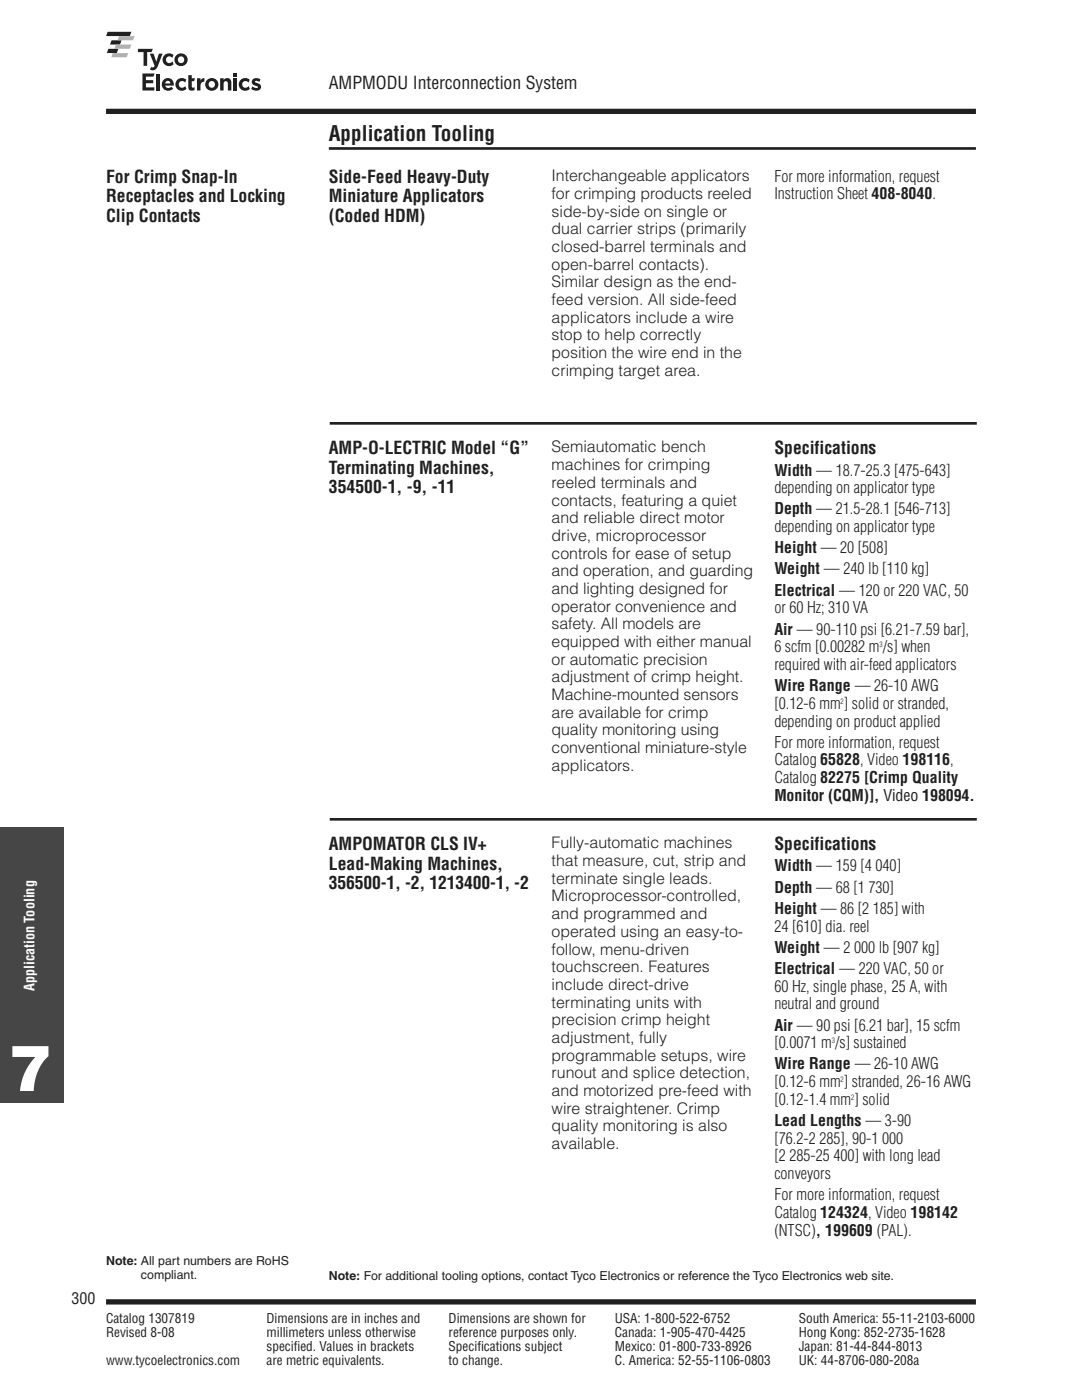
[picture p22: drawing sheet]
<svg xmlns="http://www.w3.org/2000/svg" width="216mm" height="279mm" viewBox="0 0 216 279" stroke-linecap="round" stroke-linejoin="round" font-family="sans-serif">
<defs><g id="words">
<text font-size="12.7" fill="#fff" x="1.8" y="217.7">7</text>
<text font-size="4.2" fill="#231f20" x="65.6" y="28">Application Tooling</text>
<g font-size="3.5" fill="#231f20">
<text x="65.6" y="17.9">AMPMODU Interconnection System</text>
<text x="21.2" y="36.5">For Crimp Snap-In</text>
<text x="21.2" y="40.4">Receptacles and Locking</text>
<text x="65.6" y="36.5">Side-Feed Heavy-Duty</text>
<text x="65.6" y="40.4">Miniature Applicators</text>
<text x="21.2" y="44.3">Clip Contacts</text>
<text x="65.6" y="44.3">(Coded HDM)</text>
<text x="65.6" y="90.7">AMP-O-LECTRIC Model “G”</text>
<text x="65.6" y="94.5">Terminating Machines,</text>
<text x="154.5" y="90.7">Specifications</text>
<text x="65.6" y="98.4">354500-1, -9, -11</text>
<text x="65.6" y="169.7">AMPOMATOR CLS IV+</text>
<text x="65.6" y="173.6">Lead-Making Machines,</text>
<text x="154.5" y="169.7">Specifications</text>
<text x="65.6" y="177.4">356500-1, -2, 1213400-1, -2</text>
</g>
<g font-size="3.2" fill="#231f20">
<text x="110.1" y="36.2">Interchangeable applicators</text>
<text x="110.1" y="39.7">for crimping products reeled</text>
<text x="154.5" y="36.2">For more information, request</text>
<text x="154.5" y="39.8">Instruction Sheet 408-8040.</text>
<text x="110.1" y="43.2">side-by-side on single or</text>
<text x="110.1" y="46.7">dual carrier strips (primarily</text>
<text x="110.1" y="50.3">closed-barrel terminals and</text>
<text x="110.1" y="53.8">open-barrel contacts).</text>
<text x="110.1" y="57.3">Similar design as the end-</text>
<text x="110.1" y="60.8">feed version. All side-feed</text>
<text x="110.1" y="64.4">applicators include a wire</text>
<text x="110.1" y="67.9">stop to help correctly</text>
<text x="110.1" y="71.4">position the wire end in the</text>
<text x="110.1" y="75">crimping target area.</text>
<text x="110.1" y="90.3">Semiautomatic bench</text>
<text x="110.1" y="93.8">machines for crimping</text>
<text x="154.5" y="94.9">Width — 18.7-25.3 [475-643]</text>
<text x="110.1" y="97.4">reeled terminals and</text>
<text x="110.1" y="100.9">contacts, featuring a quiet</text>
<text x="154.5" y="98.4">depending on applicator type</text>
<text x="110.1" y="104.4">and reliable direct motor</text>
<text x="110.1" y="107.9">drive, microprocessor</text>
<text x="154.5" y="102.7">Depth — 21.5-28.1 [546-713]</text>
<text x="154.5" y="106.2">depending on applicator type</text>
<text x="110.1" y="111.5">controls for ease of setup</text>
<text x="154.5" y="110.4">Height — 20 [508]</text>
<text x="110.1" y="115">and operation, and guarding</text>
<text x="110.1" y="118.5">and lighting designed for</text>
<text x="154.5" y="114.7">Weight — 240 lb [110 kg]</text>
<text x="154.5" y="118.9">Electrical — 120 or 220 VAC, 50</text>
<text x="110.1" y="122.1">operator convenience and</text>
<text x="110.1" y="125.6">safety. All models are</text>
<text x="154.5" y="122.4">or 60 Hz; 310 VA</text>
<text x="110.1" y="129.1">equipped with either manual</text>
<text x="154.5" y="126.6">Air — 90-110 psi [6.21-7.59 bar],</text>
<text x="154.5" y="130.2">6 scfm [0.00282 m /s] when</text>
<text x="110.1" y="132.6">or automatic precision</text>
<text x="110.1" y="136.2">adjustment of crimp height.</text>
<text x="154.5" y="133.7">required with air-feed applicators</text>
<text x="154.5" y="137.9">Wire Range — 26-10 AWG</text>
<text x="110.1" y="139.7">Machine-mounted sensors</text>
<text x="110.1" y="143.2">are available for crimp</text>
<text x="154.5" y="141.5">[0.12-6 mm ] solid or stranded,</text>
<text x="110.1" y="146.7">quality monitoring using</text>
<text x="154.5" y="145">depending on product applied</text>
<text x="154.5" y="149.2">For more information, request</text>
<text x="110.1" y="150.3">conventional miniature-style</text>
<text x="110.1" y="153.8">applicators.</text>
<text x="154.5" y="152.8">Catalog 65828, Video 198116,</text>
<text x="154.5" y="156.3">Catalog 82275 [Crimp Quality</text>
<text x="154.5" y="159.8">Monitor (CQM)], Video 198094.</text>
<text x="110.1" y="169.3">Fully-automatic machines</text>
<text x="110.1" y="172.9">that measure, cut, strip and</text>
<text x="154.5" y="173.9">Width — 159 [4 040]</text>
<text x="110.1" y="176.4">terminate single leads.</text>
<text x="110.1" y="179.9">Microprocessor-controlled,</text>
<text x="154.5" y="178.2">Depth — 68 [1 730]</text>
<text x="110.1" y="183.4">and programmed and</text>
<text x="154.5" y="182.4">Height — 86 [2 185] with</text>
<text x="154.5" y="185.9">24 [610] dia. reel</text>
<text x="110.1" y="187">operated using an easy-to-</text>
<text x="110.1" y="190.5">follow, menu-driven</text>
<text x="154.5" y="190.1">Weight — 2 000 lb [907 kg]</text>
<text x="110.1" y="194">touchscreen. Features</text>
<text x="110.1" y="197.5">include direct-drive</text>
<text x="154.5" y="194.4">Electrical — 220 VAC, 50 or</text>
<text x="154.5" y="197.9">60 Hz, single phase, 25 A, with</text>
<text x="110.1" y="201.1">terminating units with</text>
<text x="154.5" y="201.4">neutral and ground</text>
<text x="110.1" y="204.6">precision crimp height</text>
<text x="110.1" y="208.1">adjustment, fully</text>
<text x="154.5" y="205.7">Air — 90 psi [6.21 bar], 15 scfm</text>
<text x="154.5" y="209.2">[0.0071 m /s] sustained</text>
<text x="110.1" y="211.7">programmable setups, wire</text>
<text x="110.1" y="215.2">runout and splice detection,</text>
<text x="154.5" y="213.4">Wire Range — 26-10 AWG</text>
<text x="110.1" y="218.7">and motorized pre-feed with</text>
<text x="154.5" y="217">[0.12-6 mm ] stranded, 26-16 AWG</text>
<text x="154.5" y="220.5">[0.12-1.4 mm ] solid</text>
<text x="110.1" y="222.2">wire straightener. Crimp</text>
<text x="110.1" y="225.8">quality monitoring is also</text>
<text x="154.5" y="224.7">Lead Lengths — 3-90</text>
<text x="110.1" y="229.3">available.</text>
<text x="154.5" y="228.2">[76.2-2 285], 90-1 000</text>
<text x="154.5" y="231.8">[2 285-25 400] with long lead</text>
<text x="154.5" y="235.3">conveyors</text>
<text x="154.5" y="239.5">For more information, request</text>
<text x="154.5" y="243.1">Catalog 124324, Video 198142</text>
<text x="154.5" y="246.6">(NTSC), 199609 (PAL).</text>
<text x="14.3" y="260.3">300</text>
</g>
<text font-size="2.8" fill="#fff" x="6.9" y="197.8" transform="rotate(-90 6.9 197.8)">Application Tooling</text>
<g font-size="2.6" fill="#231f20">
<text x="21.2" y="264">Catalog 1307819</text>
<text x="21.2" y="266.9">Revised 8-08</text>
<text x="53.2" y="264">Dimensions are in inches and</text>
<text x="53.2" y="266.9">millimeters unless otherwise</text>
<text x="53.2" y="269.7">specified. Values in brackets</text>
<text x="89.5" y="264">Dimensions are shown for</text>
<text x="89.5" y="266.9">reference purposes only.</text>
<text x="89.5" y="269.7">Specifications subject</text>
<text x="122.7" y="264">USA: 1-800-522-6752</text>
<text x="122.7" y="266.9">Canada: 1-905-470-4425</text>
<text x="122.7" y="269.7">Mexico: 01-800-733-8926</text>
<text x="159.4" y="266.9">Hong Kong: 852-2735-1628</text>
<text x="159.4" y="264">South America: 55-11-2103-6000</text>
<text x="159.4" y="269.7">Japan: 81-44-844-8013</text>
<text x="21.2" y="272.5">www.tycoelectronics.com</text>
<text x="53.2" y="272.5">are metric equivalents.</text>
<text x="89.5" y="272.5">to change.</text>
<text x="122.7" y="272.5">C. America: 52-55-1106-0803</text>
<text x="159.4" y="272.5">UK: 44-8706-080-208a</text>
</g>
<g font-size="2.5" fill="#231f20">
<text x="21.2" y="252.4">Note: All part numbers are RoHS</text>
<text x="28.1" y="255.2">compliant.</text>
<text x="65.6" y="255.4">Note: For additional tooling options, contact Tyco Electronics or reference the Tyco Electronics web site.</text>
</g>
<g font-size="1.5" fill="#231f20">
<text x="175.5" y="129.2">3</text>
<text x="167.7" y="140.5">2</text>
<text x="166" y="208.2">3</text>
<text x="167.7" y="216">2</text>
<text x="169.8" y="219.5">2</text>
</g>
</g></defs>
<path d="M21.2 259.8h173.5" fill="none" stroke="#231f20" stroke-width="1.1" stroke-linecap="butt"/>
<path d="M65.6 24.9h129.1v4.2h-129.1z" fill="#fff"/>
<path d="M65.6 29.6h129.1" fill="none" stroke="#231f20" stroke-width=".53"/>
<path d="M154.5 6.4h40.2v12.3h-40.2z" fill="#fff"/>
<path d="M21.2 22.2h173.5" fill="none" stroke="#231f20" stroke-width="1.1" stroke-linecap="butt"/>
<path d="M21.2 6.4h40.2v13.7h-40.2z" fill="#fff"/>
<g fill="#231f20">
<path d="M21.5 6.4h4.7l-.3 .8h-4.7z"/>
<path d="M22.3 8h2l-.4 .9h-2z"/>
<path d="M21.6 9.7h2l-.3 .9h-2z"/>
</g>
<g fill="#b1b4b6">
<path d="M23.8 7.2h3.1l-.4 .8h-3.1z"/>
<path d="M23.1 8.9h3.1l-.3 .8h-3.1z"/>
<path d="M22.5 10.6h3.1l-.3 .8h-3.1z"/>
</g>
<g fill="#231f20">
<path d="M29.9 10.7h.7l.6 1.6 .5-1.6h.7l-.9 2.5a1.05 1.05 0 0 1-1.6 .7l.3-.5h.4l.3-.3z"/>
<path d="M27.5 9.7h3l-.3 .7h-.8v2.7h-.8v-2.7h-1.1z"/>
<path d="M32.9 10.9a1.34 1.34 0 0 1 1.7 .1l-.2 .6a.69 .69 0 0 0-1.1-.2 .69 .69 0 0 0 .1 1.1 .69 .69 0 0 0 1-.2l.2 .5a1.28 1.28 0 0 1-1.8 0 1.28 1.28 0 0 1 .1-1.9z"/>
<path d="M28.4 14.7h2.5l-.3 .6h-1.5v.7h1.5v.6h-1.5v.8h1.7v.7h-2.4z"/>
<path d="M31.2 14.7h.7v3.4h-.7z"/>
<path d="M37.6 15h.7v.6h.6l-.2 .6h-.4v1.1a.33 .33 0 0 0 .5 .1v.6l-.3 .1a.7 .7 0 0 1-.9-.7z"/>
<path d="M43.9 15.6h.7v.4a.84 .84 0 0 1 1-.4 .84 .84 0 0 1 .6 .9v1.6h-.7l-.1-1.7a.43 .43 0 0 0-.7 0l-.1 1.7h-.7z"/>
<path d="M46.6 14.7h.7v.7h-.7z"/>
<path d="M46.6 15.6h.7v2.5h-.7z"/>
<path d="M50.5 15.8a1.33 1.33 0 0 1 1.5 0l-.2 .5-.3-.1a.45 .45 0 0 0-.6 .1l.1 .2a1.06 1.06 0 0 1 1 1.2 1.31 1.31 0 0 1-1.9 .1l.2-.6 .3 .2a.58 .58 0 0 0 .9 0l-.2-.2a1.03 1.03 0 0 1-1-1.2z"/>
<path d="M35.5 15.8a1.34 1.34 0 0 1 1.7 .1l-.2 .6a.69 .69 0 0 0-1.1-.2 .69 .69 0 0 0 .1 1.1 .69 .69 0 0 0 1-.2l.2 .5a1.28 1.28 0 0 1-1.9 0 1.28 1.28 0 0 1 .2-1.9z"/>
<path d="M48.1 15.8a1.34 1.34 0 0 1 1.7 .1l-.2 .6a.69 .69 0 0 0-1.1-.2 .69 .69 0 0 0 .1 1.1 .69 .69 0 0 0 1-.2l.2 .5a1.28 1.28 0 0 1-1.8 0 1.28 1.28 0 0 1 .1-1.9z"/>
<path d="M39.3 15.6h.7v.5a.75 .75 0 0 1 .8-.5v.7a.72 .72 0 0 0-.8 .9v.9h-.7z"/>
<path d="M35.5 11.9a.66 .66 0 0 1 1.3 0 .66 .66 0 0 1-1.3 0zM34.8 12a1.3 1.3 0 0 0 2.6 0 1.3 1.3 0 0 0-2.6 0z"/>
<path d="M33.2 16.2a.51 .51 0 0 1 .8 .5h-1zM32.8 15.8a1.29 1.29 0 0 0-.2 1.9 1.29 1.29 0 0 0 2 0l-.4-.4-.2 .2a.66 .66 0 0 1-1-.4h1.7a1.22 1.22 0 0 0-.5-1.3 1.22 1.22 0 0 0-1.4 0z"/>
<path d="M41.6 16.9a.66 .66 0 0 1 1.3 0 .66 .66 0 0 1-1.3 0zM41 16.9a1.3 1.3 0 0 0 2.6 0 1.3 1.3 0 0 0-2.6 0z"/>
</g>
<path d="M21.2 250.6h40.2v5.5h-40.2z" fill="#fff"/>
<path d="M0 165.1h12.7v55h-12.7z" fill="#464547"/>
<path d="M65.8 84.5h129.1M65.8 163.5h129.1" fill="none" stroke="#231f20" stroke-width=".53"/>
<g fill="#fff">
<path d="M65.6 253.6h129.1v2.5h-129.1z"/>
<path d="M65.6 102.5h40.2v55.1h-40.2z"/>
</g>
<use href="#words"/>
</svg>
